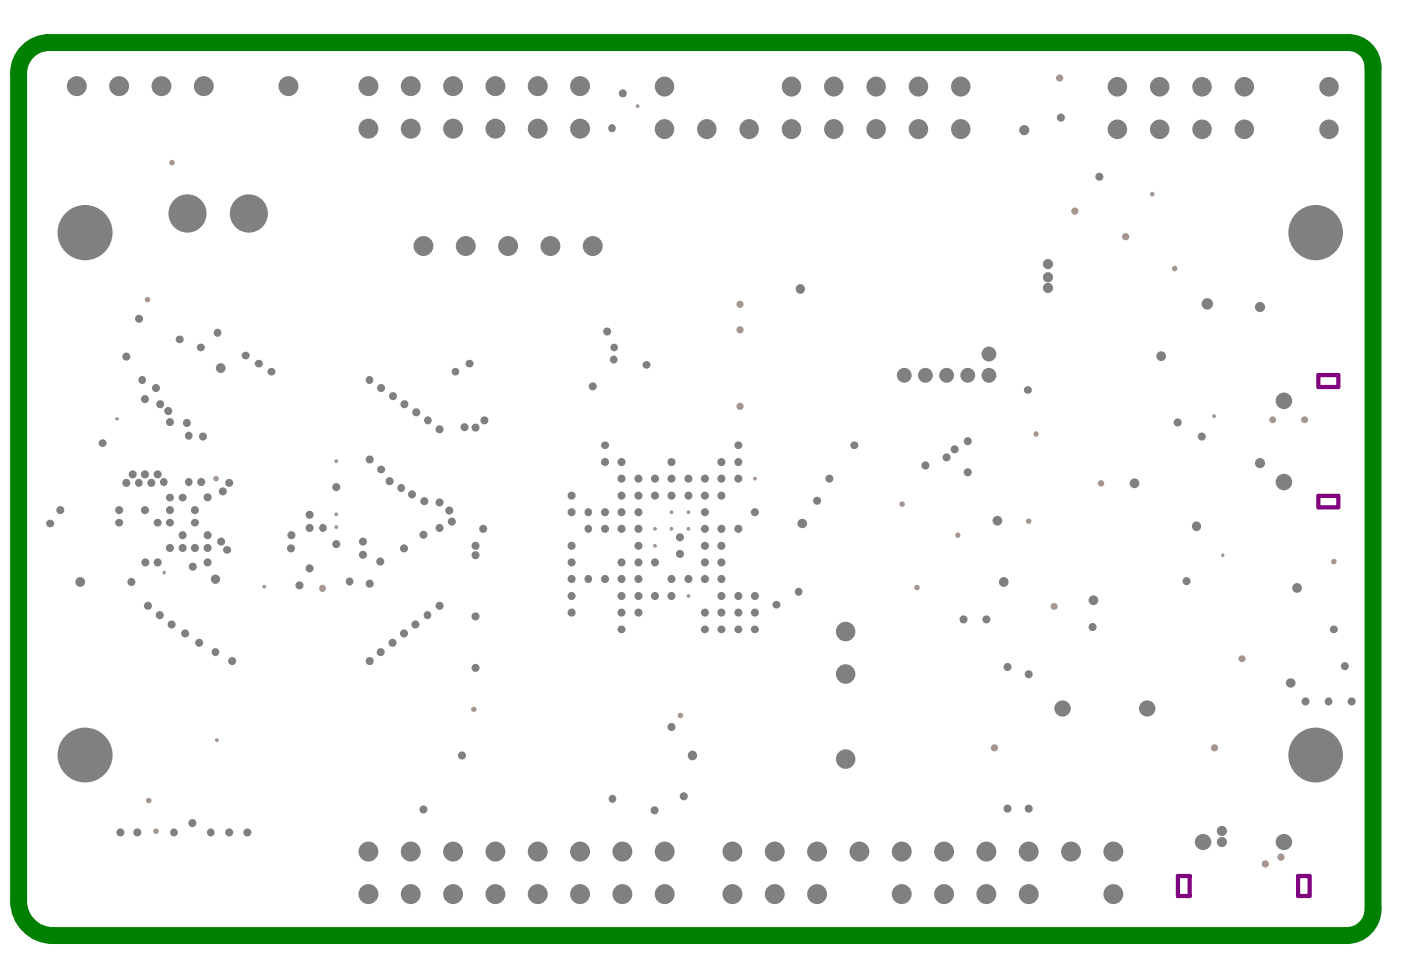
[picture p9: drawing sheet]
<svg xmlns="http://www.w3.org/2000/svg" width="289mm" height="202mm" viewBox="0 0 289 202" stroke-linecap="round" stroke-linejoin="round" font-family="sans-serif">
<path d="M5.7 10.6a6.3 6.3 0 0 1 4.4-1.8h268a5.1 5.1 0 0 1 5.1 5.1v173.6a5.4 5.4 0 0 1-5.5 5.5h-266.8a7.1 7.1 0 0 1-7.1-7.1v-170.8a6.3 6.3 0 0 1 1.9-4.5zM271.9 77.4h4.1v2.4h-4.1zM271.9 102.3h4.1v2.3h-4.1zM242.9 180.7h2.5v4.1h-2.5zM267.7 180.7h2.4v4.1h-2.4z" fill="none" stroke="#800080" stroke-width=".87"/>
<g fill="#a6968d">
<circle cx="54.5" cy="121" r=".39"/>
<circle cx="218.8" cy="24.3" r=".39"/>
<circle cx="61.8" cy="120.7" r=".39"/>
<circle cx="122.2" cy="79.7" r=".39"/>
<circle cx="131.5" cy="21.9" r=".39"/>
<circle cx="218.5" cy="16.1" r=".74"/>
<circle cx="60" cy="113.1" r=".39"/>
<circle cx="60.1" cy="110.4" r=".39"/>
<circle cx="34.7" cy="84.8" r=".39"/>
<circle cx="90.6" cy="125" r=".39"/>
<circle cx="88.1" cy="126.9" r=".37"/>
<circle cx="85.7" cy="128.8" r=".39"/>
<circle cx="83.3" cy="130.7" r=".39"/>
<circle cx="81" cy="132.6" r=".39"/>
<circle cx="78.5" cy="134.5" r=".39"/>
<circle cx="76.2" cy="136.4" r=".39"/>
<circle cx="247.8" cy="90" r=".39"/>
<circle cx="212.1" cy="139.1" r=".39"/>
<circle cx="207.8" cy="137.6" r=".39"/>
<circle cx="207.8" cy="166.8" r=".39"/>
<circle cx="212.1" cy="166.8" r=".39"/>
<circle cx="212" cy="80.4" r=".37"/>
<circle cx="199.6" cy="97.4" r=".39"/>
<circle cx="199.6" cy="91" r=".39"/>
<circle cx="196.9" cy="92.7" r=".39"/>
<circle cx="195.2" cy="94.3" r=".39"/>
<circle cx="128.4" cy="19.3" r=".39"/>
<circle cx="87.3" cy="167" r=".39"/>
<circle cx="126.3" cy="164.8" r=".37"/>
<circle cx="138.5" cy="95.3" r=".39"/>
<circle cx="226.7" cy="36.5" r=".39"/>
<circle cx="171" cy="98.7" r=".39"/>
<circle cx="164.7" cy="122.1" r=".37"/>
<circle cx="160.1" cy="124.7" r=".37"/>
<circle cx="152.3" cy="95.3" r=".39"/>
<circle cx="155.7" cy="105.7" r=".39"/>
<circle cx="148.8" cy="95.3" r=".39"/>
<circle cx="152.3" cy="98.7" r=".39"/>
<circle cx="117.9" cy="116" r=".39"/>
<circle cx="117.9" cy="122.9" r=".39"/>
<circle cx="117.9" cy="119.4" r=".39"/>
<circle cx="121.3" cy="119.4" r=".37"/>
<circle cx="117.9" cy="112.6" r=".39"/>
<circle cx="117.9" cy="105.7" r=".39"/>
<circle cx="121.3" cy="105.7" r=".37"/>
<circle cx="90.6" cy="103.6" r=".39"/>
<circle cx="93.2" cy="107.6" r=".39"/>
<circle cx="87.3" cy="110.3" r=".39"/>
<circle cx="90.6" cy="108.9" r=".39"/>
<circle cx="82.7" cy="100.7" r=".37"/>
<circle cx="80.3" cy="99.3" r=".39"/>
<circle cx="85" cy="102" r=".39"/>
<circle cx="87.5" cy="103.4" r=".39"/>
<circle cx="78.6" cy="96.8" r=".37"/>
<circle cx="41.9" cy="90" r=".39"/>
<circle cx="38.9" cy="89.9" r=".37"/>
<circle cx="35" cy="87.1" r=".39"/>
<circle cx="26.1" cy="73.6" r=".39"/>
<circle cx="24.6" cy="107.8" r=".37"/>
<circle cx="24.6" cy="105.2" r=".39"/>
<circle cx="28.6" cy="99.6" r=".37"/>
<circle cx="33.8" cy="99.4" r=".37"/>
<circle cx="133.3" cy="75.3" r=".37"/>
<circle cx="131.7" cy="119.4" r=".39"/>
<circle cx="128.2" cy="119.4" r=".39"/>
<circle cx="128.2" cy="116" r=".39"/>
<circle cx="124.8" cy="119.4" r=".39"/>
<circle cx="128.2" cy="122.9" r=".39"/>
<circle cx="131.7" cy="122.9" r=".39"/>
<circle cx="135.1" cy="122.9" r=".39"/>
<circle cx="145.4" cy="116" r=".39"/>
<circle cx="145.4" cy="112.6" r=".39"/>
<circle cx="145.4" cy="119.4" r=".39"/>
<circle cx="142" cy="119.4" r=".39"/>
<circle cx="138.5" cy="119.4" r=".39"/>
<circle cx="138.5" cy="122.9" r=".39"/>
<circle cx="148.8" cy="122.9" r=".39"/>
<circle cx="148.8" cy="119.4" r=".39"/>
<circle cx="148.8" cy="116" r=".39"/>
<circle cx="148.8" cy="112.6" r=".39"/>
<circle cx="142" cy="102.2" r=".39"/>
<circle cx="145.4" cy="109.1" r=".39"/>
<circle cx="145.4" cy="105.7" r=".39"/>
<circle cx="145.4" cy="102.2" r=".39"/>
<circle cx="148.8" cy="109.1" r=".39"/>
<circle cx="148.8" cy="102.2" r=".39"/>
<circle cx="148.8" cy="98.7" r=".39"/>
<circle cx="145.4" cy="98.7" r=".39"/>
<circle cx="128.2" cy="109.1" r=".39"/>
<circle cx="124.8" cy="109.1" r=".39"/>
<circle cx="124.8" cy="105.7" r=".39"/>
<circle cx="135.1" cy="98.7" r=".39"/>
<circle cx="131.7" cy="98.7" r=".39"/>
<circle cx="128.2" cy="98.7" r=".39"/>
<circle cx="128.2" cy="105.7" r=".39"/>
<circle cx="131.7" cy="102.2" r=".39"/>
<circle cx="128.2" cy="102.2" r=".39"/>
<circle cx="221.7" cy="43.6" r=".74"/>
<circle cx="237.6" cy="40" r=".48"/>
<circle cx="232.1" cy="48.8" r=".74"/>
<circle cx="269.1" cy="86.6" r=".73"/>
<circle cx="69.3" cy="95.1" r=".39"/>
<circle cx="198.7" cy="127.8" r=".39"/>
<circle cx="203.4" cy="127.8" r=".39"/>
<circle cx="74.8" cy="114.4" r=".39"/>
<circle cx="74.8" cy="111.7" r=".39"/>
<circle cx="63.8" cy="108.9" r=".39"/>
<circle cx="42.8" cy="110.4" r=".39"/>
<circle cx="37.7" cy="110.4" r=".39"/>
<circle cx="29.9" cy="105.2" r=".39"/>
<circle cx="37.7" cy="102.6" r=".37"/>
<circle cx="35.1" cy="102.6" r=".37"/>
<circle cx="31.2" cy="99.6" r=".39"/>
<circle cx="32.5" cy="107.8" r=".37"/>
<circle cx="35.1" cy="107.8" r=".37"/>
<circle cx="35" cy="105.2" r=".39"/>
<circle cx="42.8" cy="116" r=".39"/>
<circle cx="40.2" cy="113" r=".39"/>
<circle cx="37.7" cy="113" r=".39"/>
<circle cx="35" cy="113" r=".39"/>
<circle cx="32.5" cy="116" r=".39"/>
<circle cx="72.1" cy="120" r=".37"/>
<circle cx="41.5" cy="99.4" r=".39"/>
<circle cx="38.9" cy="99.4" r=".37"/>
<circle cx="244.7" cy="119.9" r=".39"/>
<circle cx="227.1" cy="99.7" r=".66"/>
<circle cx="212.1" cy="107.5" r=".57"/>
<circle cx="217.4" cy="125.1" r=".73"/>
<circle cx="252.1" cy="114.5" r=".37"/>
<circle cx="256.2" cy="135.9" r=".73"/>
<circle cx="205.1" cy="154.3" r=".74"/>
<circle cx="250.5" cy="154.3" r=".74"/>
<circle cx="260.9" cy="178.2" r=".74"/>
<circle cx="30" cy="116" r=".39"/>
<circle cx="76.2" cy="120.4" r=".39"/>
<circle cx="78.4" cy="115.8" r=".39"/>
<circle cx="83.3" cy="113.1" r=".39"/>
<circle cx="76.2" cy="94.8" r=".39"/>
<circle cx="90.6" cy="88.6" r=".39"/>
<circle cx="38.5" cy="87.2" r=".39"/>
<circle cx="39.8" cy="116.9" r=".39"/>
<circle cx="26.1" cy="99.6" r=".39"/>
<circle cx="27.1" cy="120" r=".39"/>
<circle cx="42.8" cy="113" r=".39"/>
<circle cx="264.2" cy="176.8" r=".74"/>
<circle cx="121.3" cy="109.1" r=".37"/>
<circle cx="117.9" cy="126.4" r=".39"/>
<circle cx="128.2" cy="126.4" r=".39"/>
<circle cx="128.2" cy="129.8" r=".37"/>
<circle cx="131.7" cy="126.4" r=".39"/>
<circle cx="35.9" cy="171.7" r=".37"/>
<circle cx="28.3" cy="171.7" r=".39"/>
<circle cx="43.4" cy="171.7" r=".37"/>
<circle cx="47.3" cy="171.7" r=".39"/>
<circle cx="51" cy="171.7" r=".39"/>
<circle cx="24.8" cy="171.7" r=".39"/>
<circle cx="138.5" cy="98.7" r=".39"/>
<circle cx="142" cy="98.7" r=".39"/>
<circle cx="152.3" cy="91.8" r=".37"/>
<circle cx="168.5" cy="103.3" r=".39"/>
<circle cx="155.7" cy="126.4" r=".39"/>
<circle cx="145.4" cy="129.8" r=".37"/>
<circle cx="145.4" cy="126.4" r=".39"/>
<circle cx="148.8" cy="126.4" r=".39"/>
<circle cx="152.3" cy="126.4" r=".39"/>
<circle cx="148.8" cy="129.8" r=".37"/>
<circle cx="152.3" cy="129.8" r=".37"/>
<circle cx="155.7" cy="129.8" r=".37"/>
<circle cx="155.7" cy="122.9" r=".39"/>
<circle cx="152.3" cy="122.9" r=".39"/>
<circle cx="135.1" cy="102.2" r=".39"/>
<circle cx="124.8" cy="91.8" r=".37"/>
<circle cx="124.8" cy="95.3" r=".39"/>
<circle cx="138.5" cy="102.2" r=".39"/>
<circle cx="128.2" cy="95.3" r=".39"/>
<circle cx="176.2" cy="91.8" r=".37"/>
<circle cx="138.5" cy="150" r=".39"/>
<circle cx="135" cy="167.1" r=".39"/>
<circle cx="141" cy="164.3" r=".39"/>
<circle cx="140.2" cy="114.3" r=".39"/>
<circle cx="140.2" cy="110.8" r=".39"/>
<circle cx="152.3" cy="109.1" r=".39"/>
<circle cx="211.2" cy="26.8" r=".61"/>
<circle cx="262.5" cy="86.6" r=".7"/>
<circle cx="252" cy="173.7" r=".61"/>
<circle cx="252" cy="171.4" r=".61"/>
<circle cx="259.8" cy="95.5" r=".61"/>
<circle cx="216.1" cy="57.2" r=".61"/>
<circle cx="216.1" cy="59.4" r=".61"/>
<circle cx="216.1" cy="54.5" r=".61"/>
<circle cx="27.4" cy="97.9" r=".39"/>
<circle cx="29.9" cy="97.9" r=".39"/>
<circle cx="92.7" cy="105.3" r=".39"/>
<circle cx="32.5" cy="97.9" r=".39"/>
<circle cx="259.8" cy="63.3" r=".61"/>
<circle cx="142" cy="105.7" r=".39"/>
<circle cx="138.5" cy="105.7" r=".39"/>
<circle cx="135.1" cy="112.6" r=".39"/>
<circle cx="131.7" cy="112.6" r=".39"/>
<circle cx="131.7" cy="105.7" r=".39"/>
<circle cx="131.7" cy="109.1" r=".39"/>
<circle cx="131.7" cy="116" r=".39"/>
<circle cx="135.1" cy="116" r=".39"/>
<circle cx="138.5" cy="109.1" r=".39"/>
<circle cx="135.1" cy="109.1" r=".39"/>
<circle cx="142" cy="109.1" r=".39"/>
<circle cx="142" cy="122.9" r=".39"/>
<circle cx="155.7" cy="98.7" r=".39"/>
<circle cx="126.2" cy="26.5" r=".37"/>
<circle cx="95.3" cy="155.8" r=".39"/>
<circle cx="33.8" cy="118.1" r=".37"/>
<circle cx="274" cy="144.7" r=".37"/>
<circle cx="278.7" cy="144.7" r=".39"/>
<circle cx="269.2" cy="144.7" r=".39"/>
<circle cx="275.1" cy="129.8" r=".37"/>
<circle cx="242.9" cy="87.1" r=".39"/>
<circle cx="39.7" cy="169.8" r=".39"/>
<circle cx="16.5" cy="120" r=".57"/>
<circle cx="69.3" cy="100.5" r=".39"/>
<circle cx="69.3" cy="112.2" r=".39"/>
<circle cx="69.3" cy="108.7" r=".39"/>
<circle cx="69.3" cy="106.1" r=".39"/>
<circle cx="250.4" cy="85.8" r=".39"/>
<circle cx="225.3" cy="129.3" r=".39"/>
<circle cx="225.5" cy="123.8" r=".57"/>
<circle cx="267.5" cy="121.3" r=".57"/>
<circle cx="249" cy="62.7" r=".74"/>
<circle cx="266.2" cy="140.9" r=".55"/>
<circle cx="277.3" cy="137.4" r=".39"/>
<circle cx="152.6" cy="83.8" r=".74"/>
<circle cx="152.6" cy="68" r=".74"/>
<circle cx="152.6" cy="62.8" r=".74"/>
<circle cx="165.5" cy="108" r=".55"/>
<circle cx="142.8" cy="155.8" r=".55"/>
<circle cx="97.7" cy="146.3" r=".55"/>
<circle cx="30.7" cy="165.1" r=".57"/>
<circle cx="44.7" cy="152.7" r=".39"/>
<circle cx="24.2" cy="86.4" r=".37"/>
<circle cx="140.3" cy="147.6" r=".57"/>
<circle cx="275.1" cy="115.8" r=".57"/>
<circle cx="165" cy="59.6" r=".55"/>
<circle cx="213.7" cy="89.5" r=".55"/>
<circle cx="32.2" cy="171.4" r=".57"/>
<circle cx="197.5" cy="110.4" r=".55"/>
<circle cx="205.7" cy="107.4" r=".57"/>
<circle cx="234" cy="99.7" r=".57"/>
<circle cx="207" cy="120" r=".57"/>
<circle cx="246.7" cy="108.6" r=".55"/>
<circle cx="239.5" cy="73.5" r=".57"/>
<circle cx="242.3" cy="55.4" r=".57"/>
<circle cx="189.1" cy="121.2" r=".57"/>
<circle cx="35.5" cy="33.6" r=".57"/>
<circle cx="30.4" cy="61.8" r=".57"/>
<circle cx="28.7" cy="65.7" r=".39"/>
<circle cx="76.2" cy="78.4" r=".37"/>
<circle cx="96.9" cy="75" r=".37"/>
<circle cx="93.9" cy="76.7" r=".35"/>
<circle cx="37.1" cy="70" r=".37"/>
<circle cx="44.8" cy="68.6" r=".37"/>
<circle cx="41.4" cy="71.7" r=".37"/>
<circle cx="125.2" cy="68.4" r=".39"/>
<circle cx="126.7" cy="71.7" r=".35"/>
<circle cx="126.5" cy="74.2" r=".37"/>
<circle cx="45.5" cy="75.9" r=".57"/>
<circle cx="50.7" cy="73.3" r=".37"/>
<circle cx="53.4" cy="75" r=".37"/>
<circle cx="56" cy="76.7" r=".37"/>
<circle cx="78.6" cy="80" r=".39"/>
<circle cx="81" cy="81.7" r=".39"/>
<circle cx="32.2" cy="80" r=".39"/>
<circle cx="29.3" cy="78.4" r=".37"/>
<circle cx="83.4" cy="83.4" r=".39"/>
<circle cx="85.8" cy="85" r=".39"/>
<circle cx="88.2" cy="86.7" r=".37"/>
<circle cx="33" cy="83.4" r=".39"/>
<circle cx="29.9" cy="82.3" r=".39"/>
<circle cx="30.5" cy="125" r=".39"/>
<circle cx="32.9" cy="126.9" r=".39"/>
<circle cx="35.4" cy="128.8" r=".39"/>
<circle cx="38.2" cy="130.7" r=".39"/>
<circle cx="41.1" cy="132.6" r=".39"/>
<circle cx="44.4" cy="134.5" r=".37"/>
<circle cx="47.9" cy="136.4" r=".39"/>
<circle cx="66.5" cy="121.4" r=".72"/>
<circle cx="66.6" cy="108.9" r=".37"/>
<circle cx="40.2" cy="105.2" r=".39"/>
<circle cx="40.2" cy="107.8" r=".37"/>
<circle cx="63.8" cy="106.2" r=".39"/>
<circle cx="44.4" cy="119.5" r=".53"/>
<circle cx="46.8" cy="113.4" r=".37"/>
<circle cx="45.6" cy="111.7" r=".39"/>
<circle cx="63.8" cy="117.2" r=".39"/>
<circle cx="21.2" cy="91.4" r=".37"/>
<circle cx="46" cy="101.4" r=".39"/>
<circle cx="44.6" cy="98.7" r=".57"/>
<circle cx="42.8" cy="102.6" r=".39"/>
<circle cx="47.3" cy="99.6" r=".39"/>
<circle cx="12.4" cy="105.2" r=".39"/>
<circle cx="10.4" cy="108" r=".37"/>
<circle cx="98.1" cy="127.1" r=".39"/>
<circle cx="99.6" cy="109.1" r=".39"/>
<circle cx="99.9" cy="86.7" r=".39"/>
<circle cx="95.8" cy="88.1" r=".39"/>
<circle cx="117.9" cy="102.2" r=".39"/>
<circle cx="98.1" cy="137.8" r=".39"/>
<circle cx="98.1" cy="114.5" r=".39"/>
<circle cx="98.1" cy="112.6" r=".39"/>
<circle cx="98.1" cy="88.2" r=".39"/>
<circle cx="186" cy="104" r=".57"/>
<circle cx="190.8" cy="96" r=".39"/>
</g>
<path d="M5.7 10.6a6.3 6.3 0 0 1 4.4-1.8h268a5.1 5.1 0 0 1 5.1 5.1v173.6a5.4 5.4 0 0 1-5.5 5.5h-266.8a7.1 7.1 0 0 1-7.1-7.1v-170.8a6.3 6.3 0 0 1 1.9-4.5z" fill="none" stroke="#008000" stroke-width="3.5"/>
<g fill="#808080">
<circle cx="218.8" cy="24.3" r=".83"/>
<circle cx="61.8" cy="120.7" r=".83"/>
<circle cx="122.2" cy="79.7" r=".83"/>
<circle cx="60" cy="113.1" r=".83"/>
<circle cx="60.1" cy="110.4" r=".83"/>
<circle cx="34.7" cy="84.8" r=".83"/>
<circle cx="90.6" cy="125" r=".83"/>
<circle cx="88.1" cy="126.9" r=".81"/>
<circle cx="85.7" cy="128.8" r=".83"/>
<circle cx="83.3" cy="130.7" r=".83"/>
<circle cx="81" cy="132.6" r=".83"/>
<circle cx="78.5" cy="134.5" r=".83"/>
<circle cx="76.2" cy="136.4" r=".83"/>
<circle cx="247.8" cy="90" r=".83"/>
<circle cx="212.1" cy="139.1" r=".83"/>
<circle cx="207.8" cy="137.6" r=".83"/>
<circle cx="207.8" cy="166.8" r=".83"/>
<circle cx="212.1" cy="166.8" r=".83"/>
<circle cx="212" cy="80.4" r=".81"/>
<circle cx="199.6" cy="97.4" r=".83"/>
<circle cx="199.6" cy="91" r=".83"/>
<circle cx="196.9" cy="92.7" r=".83"/>
<circle cx="195.2" cy="94.3" r=".83"/>
<circle cx="128.4" cy="19.3" r=".83"/>
<circle cx="87.3" cy="167" r=".83"/>
<circle cx="126.3" cy="164.8" r=".81"/>
<circle cx="138.5" cy="95.3" r=".83"/>
<circle cx="226.7" cy="36.5" r=".83"/>
<circle cx="171" cy="98.7" r=".83"/>
<circle cx="164.7" cy="122.1" r=".81"/>
<circle cx="160.1" cy="124.7" r=".81"/>
<circle cx="152.3" cy="95.3" r=".83"/>
<circle cx="155.7" cy="105.7" r=".83"/>
<circle cx="148.8" cy="95.3" r=".83"/>
<circle cx="152.3" cy="98.7" r=".83"/>
<circle cx="117.9" cy="116" r=".83"/>
<circle cx="117.9" cy="122.9" r=".83"/>
<circle cx="117.9" cy="119.4" r=".83"/>
<circle cx="121.3" cy="119.4" r=".81"/>
<circle cx="117.9" cy="112.6" r=".83"/>
<circle cx="117.9" cy="105.7" r=".83"/>
<circle cx="121.3" cy="105.7" r=".81"/>
<circle cx="90.6" cy="103.6" r=".83"/>
<circle cx="93.2" cy="107.6" r=".83"/>
<circle cx="87.3" cy="110.3" r=".83"/>
<circle cx="90.6" cy="108.9" r=".83"/>
<circle cx="82.7" cy="100.7" r=".81"/>
<circle cx="80.3" cy="99.3" r=".83"/>
<circle cx="85" cy="102" r=".83"/>
<circle cx="87.5" cy="103.4" r=".83"/>
<circle cx="78.6" cy="96.8" r=".81"/>
<circle cx="41.9" cy="90" r=".83"/>
<circle cx="38.9" cy="89.9" r=".81"/>
<circle cx="35" cy="87.1" r=".83"/>
<circle cx="26.1" cy="73.6" r=".83"/>
<circle cx="24.6" cy="107.8" r=".81"/>
<circle cx="24.6" cy="105.2" r=".83"/>
<circle cx="28.6" cy="99.6" r=".81"/>
<circle cx="33.8" cy="99.4" r=".81"/>
<circle cx="133.3" cy="75.3" r=".81"/>
<circle cx="131.7" cy="119.4" r=".83"/>
<circle cx="128.2" cy="119.4" r=".83"/>
<circle cx="128.2" cy="116" r=".83"/>
<circle cx="124.8" cy="119.4" r=".83"/>
<circle cx="128.2" cy="122.9" r=".83"/>
<circle cx="131.7" cy="122.9" r=".83"/>
<circle cx="135.1" cy="122.9" r=".83"/>
<circle cx="145.4" cy="116" r=".83"/>
<circle cx="145.4" cy="112.6" r=".83"/>
<circle cx="145.4" cy="119.4" r=".83"/>
<circle cx="142" cy="119.4" r=".83"/>
<circle cx="138.5" cy="119.4" r=".83"/>
<circle cx="138.5" cy="122.9" r=".83"/>
<circle cx="148.8" cy="122.9" r=".83"/>
<circle cx="148.8" cy="119.4" r=".83"/>
<circle cx="148.8" cy="116" r=".83"/>
<circle cx="148.8" cy="112.6" r=".83"/>
<circle cx="142" cy="102.2" r=".83"/>
<circle cx="145.4" cy="109.1" r=".83"/>
<circle cx="145.4" cy="105.7" r=".83"/>
<circle cx="145.4" cy="102.2" r=".83"/>
<circle cx="148.8" cy="109.1" r=".83"/>
<circle cx="148.8" cy="102.2" r=".83"/>
<circle cx="148.8" cy="98.7" r=".83"/>
<circle cx="145.4" cy="98.7" r=".83"/>
<circle cx="128.2" cy="109.1" r=".83"/>
<circle cx="124.8" cy="109.1" r=".83"/>
<circle cx="124.8" cy="105.7" r=".83"/>
<circle cx="135.1" cy="98.7" r=".83"/>
<circle cx="131.7" cy="98.7" r=".83"/>
<circle cx="128.2" cy="98.7" r=".83"/>
<circle cx="128.2" cy="105.7" r=".83"/>
<circle cx="131.7" cy="102.2" r=".83"/>
<circle cx="128.2" cy="102.2" r=".83"/>
<circle cx="198.7" cy="127.8" r=".83"/>
<circle cx="203.4" cy="127.8" r=".83"/>
<circle cx="74.8" cy="114.4" r=".83"/>
<circle cx="74.8" cy="111.7" r=".83"/>
<circle cx="63.8" cy="108.9" r=".83"/>
<circle cx="42.8" cy="110.4" r=".83"/>
<circle cx="37.7" cy="110.4" r=".83"/>
<circle cx="29.9" cy="105.2" r=".83"/>
<circle cx="37.7" cy="102.6" r=".81"/>
<circle cx="35.1" cy="102.6" r=".81"/>
<circle cx="31.2" cy="99.6" r=".83"/>
<circle cx="32.5" cy="107.8" r=".81"/>
<circle cx="35.1" cy="107.8" r=".81"/>
<circle cx="35" cy="105.2" r=".83"/>
<circle cx="42.8" cy="116" r=".83"/>
<circle cx="40.2" cy="113" r=".83"/>
<circle cx="37.7" cy="113" r=".83"/>
<circle cx="35" cy="113" r=".83"/>
<circle cx="32.5" cy="116" r=".83"/>
<circle cx="72.1" cy="120" r=".81"/>
<circle cx="41.5" cy="99.4" r=".83"/>
<circle cx="38.9" cy="99.4" r=".81"/>
<circle cx="244.7" cy="119.9" r=".83"/>
<circle cx="30" cy="116" r=".83"/>
<circle cx="76.2" cy="120.4" r=".83"/>
<circle cx="78.4" cy="115.8" r=".83"/>
<circle cx="83.3" cy="113.1" r=".83"/>
<circle cx="76.2" cy="94.8" r=".83"/>
<circle cx="90.6" cy="88.6" r=".83"/>
<circle cx="38.5" cy="87.2" r=".83"/>
<circle cx="39.8" cy="116.9" r=".83"/>
<circle cx="26.1" cy="99.6" r=".83"/>
<circle cx="27.1" cy="120" r=".83"/>
<circle cx="42.8" cy="113" r=".83"/>
<circle cx="121.3" cy="109.1" r=".81"/>
<circle cx="117.9" cy="126.4" r=".83"/>
<circle cx="128.2" cy="126.4" r=".83"/>
<circle cx="128.2" cy="129.8" r=".81"/>
<circle cx="131.7" cy="126.4" r=".83"/>
<circle cx="35.9" cy="171.7" r=".81"/>
<circle cx="28.3" cy="171.7" r=".83"/>
<circle cx="43.4" cy="171.7" r=".81"/>
<circle cx="47.3" cy="171.7" r=".83"/>
<circle cx="51" cy="171.7" r=".83"/>
<circle cx="24.8" cy="171.7" r=".83"/>
<circle cx="138.5" cy="98.7" r=".83"/>
<circle cx="142" cy="98.7" r=".83"/>
<circle cx="152.3" cy="91.8" r=".81"/>
<circle cx="168.5" cy="103.3" r=".83"/>
<circle cx="155.7" cy="126.4" r=".83"/>
<circle cx="145.4" cy="129.8" r=".81"/>
<circle cx="145.4" cy="126.4" r=".83"/>
<circle cx="148.8" cy="126.4" r=".83"/>
<circle cx="152.3" cy="126.4" r=".83"/>
<circle cx="148.8" cy="129.8" r=".81"/>
<circle cx="152.3" cy="129.8" r=".81"/>
<circle cx="155.7" cy="129.8" r=".81"/>
<circle cx="155.7" cy="122.9" r=".83"/>
<circle cx="152.3" cy="122.9" r=".83"/>
<circle cx="135.1" cy="102.2" r=".83"/>
<circle cx="124.8" cy="91.8" r=".81"/>
<circle cx="124.8" cy="95.3" r=".83"/>
<circle cx="138.5" cy="102.2" r=".83"/>
<circle cx="128.2" cy="95.3" r=".83"/>
<circle cx="176.2" cy="91.8" r=".81"/>
<circle cx="138.5" cy="150" r=".83"/>
<circle cx="135" cy="167.1" r=".83"/>
<circle cx="141" cy="164.3" r=".83"/>
<circle cx="140.2" cy="114.3" r=".83"/>
<circle cx="140.2" cy="110.8" r=".83"/>
<circle cx="152.3" cy="109.1" r=".83"/>
<circle cx="211.2" cy="26.8" r="1.05"/>
<circle cx="252" cy="173.7" r="1.05"/>
<circle cx="252" cy="171.4" r="1.05"/>
<circle cx="259.8" cy="95.5" r="1.05"/>
<circle cx="216.1" cy="57.2" r="1.05"/>
<circle cx="216.1" cy="59.4" r="1.05"/>
<circle cx="216.1" cy="54.5" r="1.05"/>
<circle cx="27.4" cy="97.9" r=".83"/>
<circle cx="29.9" cy="97.9" r=".83"/>
<circle cx="92.7" cy="105.3" r=".83"/>
<circle cx="32.5" cy="97.9" r=".83"/>
<circle cx="259.8" cy="63.3" r="1.05"/>
<circle cx="131.7" cy="112.6" r=".83"/>
<circle cx="131.7" cy="105.7" r=".83"/>
<circle cx="131.7" cy="109.1" r=".83"/>
<circle cx="131.7" cy="116" r=".83"/>
<circle cx="135.1" cy="116" r=".83"/>
<circle cx="126.2" cy="26.5" r=".81"/>
<circle cx="95.3" cy="155.8" r=".83"/>
<circle cx="274" cy="144.7" r=".81"/>
<circle cx="278.7" cy="144.7" r=".83"/>
<circle cx="269.2" cy="144.7" r=".83"/>
<circle cx="275.1" cy="129.8" r=".81"/>
<circle cx="242.9" cy="87.2" r=".83"/>
<circle cx="39.7" cy="169.8" r=".83"/>
<circle cx="16.5" cy="120" r="1.01"/>
<circle cx="69.3" cy="100.5" r=".83"/>
<circle cx="69.3" cy="112.2" r=".83"/>
<circle cx="225.3" cy="129.3" r=".83"/>
<circle cx="225.5" cy="123.8" r="1.01"/>
<circle cx="267.5" cy="121.3" r="1.01"/>
<circle cx="249" cy="62.7" r="1.18"/>
<circle cx="266.2" cy="140.9" r=".99"/>
<circle cx="277.3" cy="137.4" r=".83"/>
<circle cx="165.5" cy="108" r=".99"/>
<circle cx="142.8" cy="155.8" r=".98"/>
<circle cx="165" cy="59.6" r=".98"/>
<circle cx="205.7" cy="107.4" r="1.01"/>
<circle cx="234" cy="99.7" r="1.01"/>
<circle cx="207" cy="120" r="1.01"/>
<circle cx="246.7" cy="108.6" r=".98"/>
<circle cx="239.5" cy="73.5" r="1.01"/>
<circle cx="28.7" cy="65.7" r=".83"/>
<circle cx="76.2" cy="78.4" r=".81"/>
<circle cx="96.9" cy="75" r=".81"/>
<circle cx="93.9" cy="76.7" r=".79"/>
<circle cx="37.1" cy="70" r=".81"/>
<circle cx="44.8" cy="68.7" r=".81"/>
<circle cx="41.4" cy="71.7" r=".81"/>
<circle cx="125.2" cy="68.4" r=".83"/>
<circle cx="126.6" cy="71.7" r=".79"/>
<circle cx="126.5" cy="74.2" r=".81"/>
<circle cx="45.5" cy="75.9" r="1.01"/>
<circle cx="50.7" cy="73.3" r=".81"/>
<circle cx="53.4" cy="75" r=".81"/>
<circle cx="56" cy="76.7" r=".81"/>
<circle cx="78.6" cy="80" r=".83"/>
<circle cx="81" cy="81.7" r=".83"/>
<circle cx="32.2" cy="80" r=".83"/>
<circle cx="29.3" cy="78.4" r=".81"/>
<circle cx="83.4" cy="83.4" r=".83"/>
<circle cx="85.8" cy="85" r=".83"/>
<circle cx="88.2" cy="86.7" r=".81"/>
<circle cx="33" cy="83.4" r=".83"/>
<circle cx="29.9" cy="82.3" r=".83"/>
<circle cx="30.5" cy="125" r=".83"/>
<circle cx="32.9" cy="126.9" r=".83"/>
<circle cx="35.4" cy="128.8" r=".83"/>
<circle cx="38.2" cy="130.7" r=".83"/>
<circle cx="41.1" cy="132.6" r=".83"/>
<circle cx="44.4" cy="134.5" r=".81"/>
<circle cx="47.9" cy="136.4" r=".83"/>
<circle cx="66.6" cy="108.9" r=".81"/>
<circle cx="40.2" cy="105.2" r=".83"/>
<circle cx="40.2" cy="107.8" r=".81"/>
<circle cx="63.8" cy="106.2" r=".83"/>
<circle cx="44.4" cy="119.5" r=".96"/>
<circle cx="46.8" cy="113.4" r=".81"/>
<circle cx="45.6" cy="111.7" r=".83"/>
<circle cx="63.8" cy="117.2" r=".83"/>
<circle cx="21.2" cy="91.4" r=".81"/>
<circle cx="46" cy="101.4" r=".83"/>
<circle cx="42.8" cy="102.6" r=".83"/>
<circle cx="47.3" cy="99.6" r=".83"/>
<circle cx="12.4" cy="105.2" r=".83"/>
<circle cx="10.4" cy="108" r=".81"/>
<circle cx="98.1" cy="127.1" r=".83"/>
<circle cx="99.6" cy="109.1" r=".83"/>
<circle cx="99.9" cy="86.7" r=".83"/>
<circle cx="95.8" cy="88.1" r=".83"/>
<circle cx="117.9" cy="102.2" r=".83"/>
<circle cx="98.1" cy="137.8" r=".83"/>
<circle cx="98.1" cy="114.5" r=".83"/>
<circle cx="98.1" cy="112.6" r=".83"/>
<circle cx="98.1" cy="88.2" r=".83"/>
<circle cx="190.8" cy="96" r=".83"/>
<circle cx="42" cy="17.8" r="2.06"/>
<circle cx="174.4" cy="130.3" r="2.01"/>
<circle cx="203.9" cy="73" r="1.53"/>
<circle cx="230.4" cy="17.9" r="2.01"/>
<circle cx="264.8" cy="173.7" r="1.68"/>
<circle cx="264.8" cy="82.7" r="1.71"/>
<circle cx="104.8" cy="50.7" r="2.06"/>
<circle cx="174.4" cy="139" r="2.01"/>
<circle cx="195.2" cy="77.4" r="1.53"/>
<circle cx="203.9" cy="77.4" r="1.53"/>
<circle cx="230.4" cy="26.7" r="2.01"/>
<circle cx="264.8" cy="99.4" r="1.71"/>
<circle cx="174.4" cy="156.6" r="2.01"/>
<circle cx="33.3" cy="17.8" r="2.06"/>
<circle cx="24.6" cy="17.8" r="2.06"/>
<circle cx="59.5" cy="17.8" r="2.06"/>
<circle cx="76" cy="17.8" r="2.06"/>
<circle cx="84.7" cy="17.8" r="2.06"/>
<circle cx="93.4" cy="17.8" r="2.06"/>
<circle cx="102.2" cy="17.8" r="2.06"/>
<circle cx="110.9" cy="17.8" r="2.06"/>
<circle cx="119.6" cy="17.8" r="2.06"/>
<circle cx="137" cy="17.9" r="2.03"/>
<circle cx="171.9" cy="17.9" r="2.03"/>
<circle cx="163.2" cy="17.9" r="2.03"/>
<circle cx="198.1" cy="17.9" r="2.03"/>
<circle cx="189.4" cy="17.9" r="2.03"/>
<circle cx="248.1" cy="173.7" r="1.68"/>
<circle cx="256.6" cy="17.9" r="2.01"/>
<circle cx="247.9" cy="17.9" r="2.01"/>
<circle cx="274.1" cy="17.9" r="2.01"/>
<circle cx="76" cy="175.7" r="2.06"/>
<circle cx="84.7" cy="175.7" r="2.06"/>
<circle cx="93.4" cy="175.7" r="2.06"/>
<circle cx="87.3" cy="50.7" r="2.06"/>
<circle cx="76" cy="26.5" r="2.06"/>
<circle cx="84.7" cy="26.5" r="2.06"/>
<circle cx="93.4" cy="26.5" r="2.06"/>
<circle cx="102.2" cy="175.7" r="2.06"/>
<circle cx="110.9" cy="175.7" r="2.06"/>
<circle cx="119.6" cy="175.7" r="2.06"/>
<circle cx="113.5" cy="50.7" r="2.06"/>
<circle cx="122.2" cy="50.7" r="2.06"/>
<circle cx="102.2" cy="26.5" r="2.06"/>
<circle cx="110.9" cy="26.5" r="2.06"/>
<circle cx="119.6" cy="26.5" r="2.06"/>
<circle cx="137.1" cy="175.7" r="2.06"/>
<circle cx="145.7" cy="26.6" r="2.03"/>
<circle cx="137" cy="26.6" r="2.03"/>
<circle cx="159.8" cy="175.7" r="2.06"/>
<circle cx="168.5" cy="175.7" r="2.06"/>
<circle cx="177.2" cy="175.7" r="2.06"/>
<circle cx="171.9" cy="26.6" r="2.03"/>
<circle cx="163.2" cy="26.6" r="2.03"/>
<circle cx="186" cy="175.7" r="2.06"/>
<circle cx="194.7" cy="175.7" r="2.06"/>
<circle cx="203.4" cy="175.7" r="2.06"/>
<circle cx="186.5" cy="77.4" r="1.53"/>
<circle cx="190.8" cy="77.4" r="1.53"/>
<circle cx="199.6" cy="77.4" r="1.53"/>
<circle cx="198.1" cy="26.6" r="2.03"/>
<circle cx="189.4" cy="26.6" r="2.03"/>
<circle cx="220.9" cy="175.7" r="2.06"/>
<circle cx="229.6" cy="175.7" r="2.06"/>
<circle cx="219.1" cy="146.1" r="1.68"/>
<circle cx="256.6" cy="26.7" r="2.01"/>
<circle cx="247.9" cy="26.7" r="2.01"/>
<circle cx="274.1" cy="26.7" r="2.01"/>
<circle cx="51.3" cy="44" r="3.9"/>
<circle cx="76" cy="184.4" r="2.06"/>
<circle cx="84.7" cy="184.4" r="2.06"/>
<circle cx="93.4" cy="184.4" r="2.06"/>
<circle cx="102.2" cy="184.4" r="2.06"/>
<circle cx="110.9" cy="184.4" r="2.06"/>
<circle cx="119.6" cy="184.4" r="2.06"/>
<circle cx="137.1" cy="184.4" r="2.06"/>
<circle cx="159.8" cy="184.4" r="2.06"/>
<circle cx="168.5" cy="184.4" r="2.06"/>
<circle cx="186" cy="184.4" r="2.06"/>
<circle cx="194.7" cy="184.4" r="2.06"/>
<circle cx="203.4" cy="184.4" r="2.06"/>
<circle cx="229.6" cy="184.4" r="2.06"/>
<circle cx="15.8" cy="17.8" r="2.06"/>
<circle cx="180.7" cy="17.9" r="2.03"/>
<circle cx="239.2" cy="17.9" r="2.01"/>
<circle cx="96.1" cy="50.7" r="2.06"/>
<circle cx="151" cy="175.7" r="2.06"/>
<circle cx="212.1" cy="175.7" r="2.06"/>
<circle cx="128.3" cy="175.7" r="2.06"/>
<circle cx="180.7" cy="26.6" r="2.03"/>
<circle cx="154.5" cy="26.6" r="2.03"/>
<circle cx="236.6" cy="146.1" r="1.68"/>
<circle cx="239.2" cy="26.7" r="2.01"/>
<circle cx="17.6" cy="155.7" r="5.7"/>
<circle cx="17.5" cy="48" r="5.7"/>
<circle cx="38.7" cy="44" r="3.9"/>
<circle cx="151" cy="184.4" r="2.06"/>
<circle cx="212.1" cy="184.4" r="2.06"/>
<circle cx="128.3" cy="184.4" r="2.06"/>
<circle cx="271.3" cy="155.7" r="5.6"/>
<circle cx="271.3" cy="48" r="5.7"/>
</g>
</svg>
